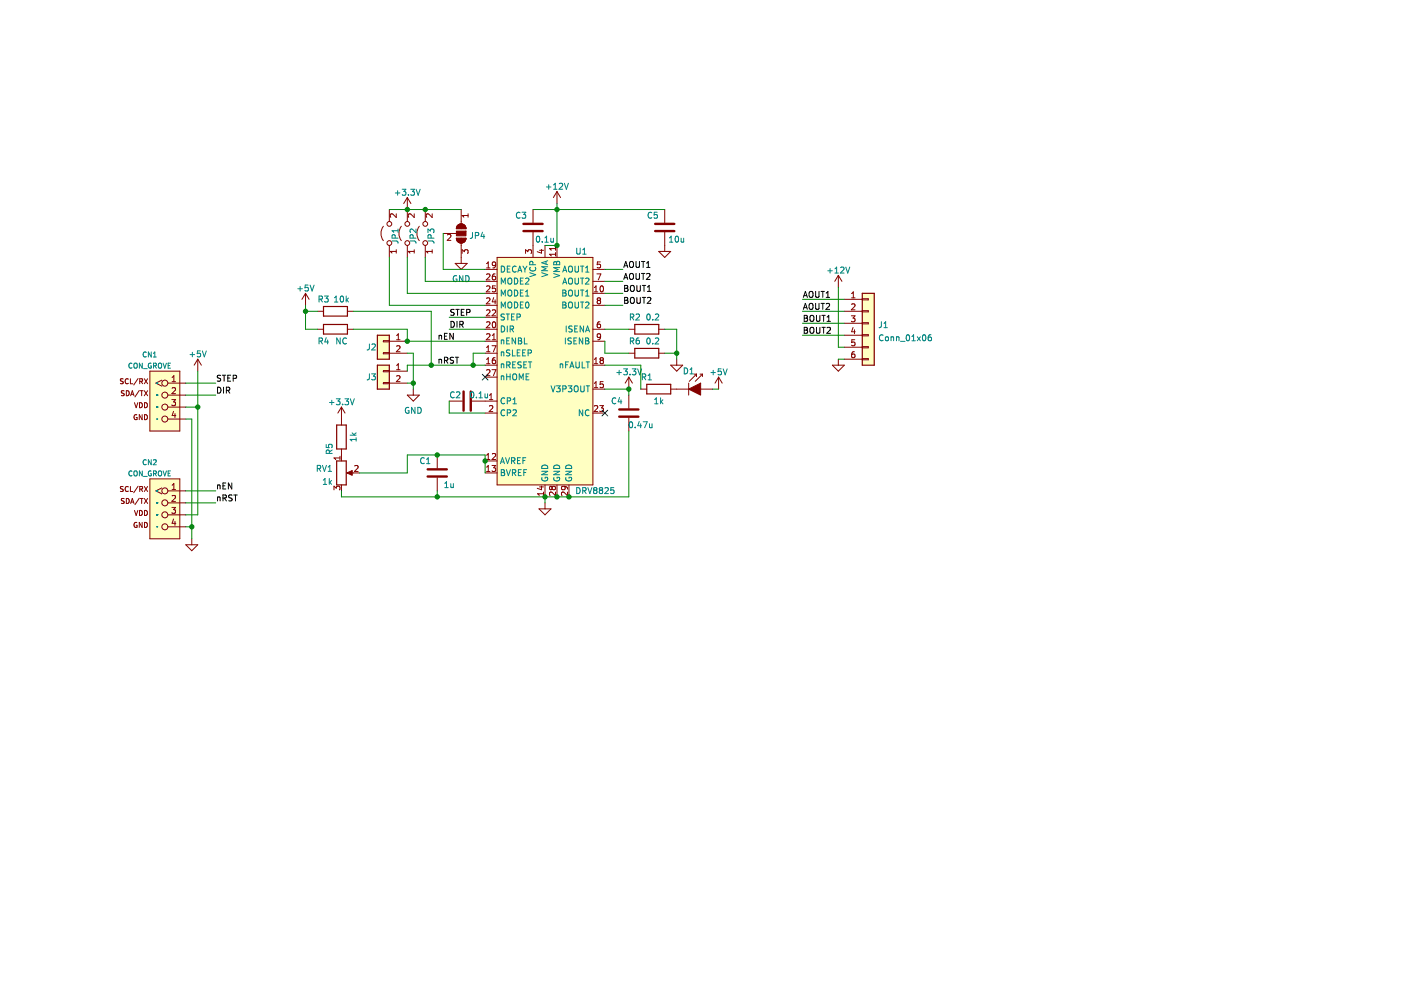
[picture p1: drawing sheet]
<svg xmlns="http://www.w3.org/2000/svg" width="297mm" height="210mm" viewBox="0 0 297 210" stroke-linecap="round" stroke-linejoin="round" font-family="sans-serif">
<path d="M0 0h297v209.9h-297z" fill-rule="evenodd" fill="#fff" stroke="#fff" stroke-width=".21"/>
<g fill="none" stroke="#840000" stroke-width=".21">
<path d="M81.3 48a2.54 2.54 0 0 0 0 3M82.5 44.4v2.6M82.5 52v2.6M84 53.3h-1.3l.4 .4M84 45.3v.8l-.9-.8-.4 .3 .2 .5M84 52.9v.8M85.1 48a2.54 2.54 0 0 0 0 3M86.4 41.9l-.8 1.3M86.4 41.9v5.1M86.4 52v2.6M86.4 41.9l.7 1.3M87.8 53.3h-1.2l.3 .4"/>
<path d="M87.8 45.3v.8l-.9-.8-.3 .3 .1 .5M87.8 52.9v.8M88.9 48a2.54 2.54 0 0 0 0 3M90.2 44.4v2.6M90.2 52v2.6M91.6 53.3h-1.2l.3 .4M91.6 45.3v.8l-.9-.8-.3 .3 .1 .5M91.6 52.9v.8M94 49.5h2.8M94.9 49.8l.5-.1 .2 .4-.8 .9h.8M96.5 55.8h2.5l-1.2 1.3zM96.8 50.5h2a1.02 1.02 0 0 1-1 1 1.02 1.02 0 0 1-1-1z"/>
<path d="M97.1 47.8a1.02 1.02 0 0 1 1.1-.3 1.02 1.02 0 0 1 .6 1h-2zM97.8 44.4v3.1M97.8 51.5v4.3M98 53.7v-.8l.5 .5 .1-.4h.5l.1 .2-.1 .5M99.2 45.3v.8M99.2 45.7h-1.2l.3 .4M102.9 57.1h2.5M102.9 59.7h2.5M103.2 55.9l.3-.4v1.3M103.2 56.8h.7M103.2 58.2l.4-.1 .3 .3-.8 .9h.8M105 58.1h-.4l-.2 .3v.7l.2 .2 .4-.1v-.6h-.4l-.2 .2"/>
<path d="M105.1 56.1l-.2 .2h-.4l-.1-.6 .5-.2 .2 .3-.1 .7-.1 .2-.4 .1M105.4 54.6h20.3v48.2h-20.3zM111.4 53.7v-.8l.5 .5 .1-.4h.6l.1 .2-.1 .5M113 44.4v2.8M113 49.2v5.4M114.4 53.1h.8M114.8 52.9v.8l-.9-.3M115.6 52v2.6M117.8 52.3v.8M117.8 53.6v.7M117.8 53.9h-1.3l.4 .4M117.8 52.7h-1.3l.4 .4"/>
<path d="M118.1 40.6v2.6M118.1 52v2.6M118.1 40.6l-.8 1.3M118.1 40.6l.8 1.3M125.7 57.1h2.5M125.7 59.7h2.5M126.6 58.1h.8l-.5 1.2M127.3 55.5h-.6l-.1 .6h.6l.1 .6-.2 .1-.5-.1M139.7 53.3h2.5l-1.3 1.3zM140.9 44.4v2.8M140.9 49.2v4.1M177.7 58.4l-.7 1.3"/>
<path d="M177.7 58.4v2.5M177.7 58.4l.8 1.3M31.8 78.7h6.3v12.7h-6.3zM41.9 76.2l-.7 1.2M41.9 76.2v2.5M41.9 76.2l.8 1.2M64.8 62.2l-.8 1.3M64.8 62.2v2.5M64.8 62.2l.7 1.3M67.3 69.8h1.3M67.3 66h1.3M73.7 69.8h1.2"/>
<path d="M73.7 66h1.2M81.3 72.2h1.2v.3h-1.2zM81.3 74.8h1.2v.2h-1.2zM81.3 78.6h1.2v.2h-1.2zM82.5 72.3h3.9M82.5 74.9h3.9M82.5 78.7h3.9M84.1 72h.7M84.1 71.1l.4-.3v1.2M84.1 77.5l.4-.4v1.3M84.1 73.4l.5-.1 .2 .4-.8 .9h.8M84.1 79.8l.5-.1 .2 .3-.8 .9h.8"/>
<path d="M84.1 78.4h.7M102.9 77.4h2.5M102.9 72.3h2.5M102.9 74.9h2.5M102.9 62.2h2.5M102.9 69.8h2.5M102.9 67.3h2.5M102.9 64.7h2.5M102.9 80h2.5M103.2 70.9l.4-.1 .3 .3-.8 .9h.8M103.2 74.6h.7M103.2 60.7l.4-.1 .3 .4-.8 .9h.8"/>
<path d="M103.2 73.7l.3-.4v1.3M103.2 76.2l.3-.4v1.3M103.2 77.1h.7M103.2 68.3l.4-.1 .3 .4-.8 .9h.8M103.2 63.3l.4-.2 .3 .4-.8 .9h.8M103.2 65.8l.4-.1 .3 .4-.8 .9h.8M103.2 78.5l.4-.1 .3 .3-.8 1h.8M104.3 73.3h.9l-.6 1.3M104.3 78.4h.9l-.6 1.3M104.4 72h.7M104.4 65.8l.5-.1 .2 .4-.8 .9h.8M104.4 71.1l.3-.3v1.2"/>
<path d="M104.5 68.3l.2-.1a.68 .68 0 0 1 .4 .7 .68 .68 0 0 1-.4 .6l-.3-.5zM104.7 63.1l-.3 .9h.8M105 75.8l-.4 .1-.2 .2v.8l.2 .2 .4-.1v-.6l-.4-.1-.2 .3M105 63.6v.8M105 60.6h-.6v.6h.6v.6l-.1 .1-.5-.1M125.7 77.4h2.5M125.7 72.3h2.5M125.7 62.2h2.5M125.7 69.8h2.5M125.7 64.7h2.5M126 61.9h.7M126 61l.4-.4v1.3"/>
<path d="M126 76.2l.4-.4v1.3M126 77.1h.7M126.9 63.7l-.3-.2 .3-.4h.2l.2 .3-.2 .3M126.9 63.7l-.3 .2v.3l.3 .2h.2l.2-.2v-.3l-.2-.2M126.9 63.7h.2M127.2 68.2l-.3 .1-.2 .2-.1 .8 .3 .2 .4-.1-.1-.6-.3-.1-.3 .3M127.3 71.3l-.2 .3-.4-.1v-.6l.4-.1 .2 .2v.7l-.2 .3h-.4M127.3 60.7l.2-.1a.68 .68 0 0 1 .5 .6 .68 .68 0 0 1-.5 .7l-.3-.5zM127.5 76.4l-.3-.3 .3-.3h.2l.2 .3-.2 .3M127.5 76.4l-.3 .2 .1 .4 .2 .1h.2l.2-.2v-.4l-.2-.1M127.5 76.4h.2M133.3 80v2.5"/>
<path d="M133.3 80l-.7 1.2M133.3 80l.8 1.2M133.3 74.9h1.3M133.3 69.8h1.3M139.7 74.9h1.2M139.7 69.8h1.2M142.2 77.4h2.5l-1.2 1.3zM143.5 76.2v1.2M147.2 79.3h.5M147.7 79.3l-1.6 1.6M147.7 79.3v.5M148.4 79.3h.5"/>
<path d="M148.9 79.3l-1.5 1.6M148.9 79.3v.5M152.4 80l-.8 1.2M152.4 80v2.5M152.4 80l.7 1.2M176.5 77.4h2.5l-1.3 1.3zM177.7 76.2v1.2M179 66h3.8M179 63.5h3.8M179 68.5h3.8M179 71.1h3.8M179 73.6h3.8"/>
<path d="M179 76.2h3.8M180.5 67h.8l-.4 .4 .3 .2v.5l-.2 .1-.5-.1M180.6 64.5l.4-.1 .3 .4-.8 .9h.8M180.6 63.1h.7M180.6 62.2l.3-.3v1.2M180.9 69.4l-.3 .9h.7M181.2 74.6h-.4l-.2 .3v.7l.2 .2 .4-.1v-.6h-.4l-.2 .2M181.2 69.9v.9M181.2 72h-.6v.6h.6v.6l-.2 .1-.4-.1M182.8 68.4h1.3v.3h-1.3zM182.8 63.3h1.3v.3h-1.3zM182.8 65.9h1.3v.2h-1.3z"/>
<path d="M182.8 71h1.3v.2h-1.3zM182.8 73.5h1.3v.2h-1.3zM182.8 76h1.3v.3h-1.3zM26.1 80.4h-.5a.45 .45 0 0 0 .5 .6l-.1 .3h-.5M26.3 82.9h-.5a.45 .45 0 0 0 .5 .6l-.1 .4h-.5M26.8 82.8a.54 .54 0 0 1 .6 .6 .54 .54 0 0 1-.6 .5zM27.2 80.4a.47 .47 0 0 0-.7 .4 .47 .47 0 0 0 .7 .5M27.6 80.3v1.1h.6M27.7 83.9l.4-1.1 .3 1.1M27.8 83.6h.5M28.5 85.4l.4 1 .3-1M29 88a.48 .48 0 0 0-.6 .5 .48 .48 0 0 0 .7 .4v-.4h-.2"/>
<path d="M29.3 80.2l-.9 1.4M29.5 82.8l-.9 1.4M29.6 85.4a.54 .54 0 0 1 .6 .5 .54 .54 0 0 1-.6 .5zM29.6 80.9l.5-.1 .1-.4-.6-.1v1.1M29.7 82.8h.6M29.9 80.9l.3 .5M30 82.8v1.1M30.1 87.9v1.1l-.6-1.1v1.1M30.6 80.3l.7 1.1M30.6 82.8l.7 1.1M30.6 87.9a.54 .54 0 0 1 .7 .5 .54 .54 0 0 1-.7 .6zM30.6 85.4a.54 .54 0 0 1 .7 .5 .54 .54 0 0 1-.7 .5z"/>
<path d="M31.3 80.3l-.7 1.1M31.3 82.8l-.7 1.1M34.3 80.6l-1.3 .6 1.3 .7M35.6 81.2h3.8M35.6 83.8h3.8M35.6 86.3h3.8M35.6 88.8h3.8M36.4 84.7h.8l-.4 .5 .4 .1v.6l-.2 .1-.6-.1M36.5 82.3l.5-.1 .2 .4-.8 .9h.8M36.5 80.9h.7M36.5 80l.4-.3v1.2M36.8 87.2l-.3 .9h.8"/>
<path d="M37.1 87.7v.8M72.1 96.7v.8M72.1 97.1h-1.3l.4 .4M72.4 86.3v3.8M72.4 95.2v2.5M72.4 86.3l-.8 1.3M72.4 86.3l.8 1.3M75.2 98.8l.5-.1 .2 .4-.8 .9h.8M81.3 81.1h1.2v.3h-1.2zM82.5 81.2h3.9M86.4 83.8h2.5l-1.3 1.2zM87.6 82.5v1.3"/>
<path d="M92.7 96.5v2.8M95.2 85h2.8M100.1 85h5.3M102.9 97.7h2.5M102.9 87.6h2.5M103.2 97.4h.7M103.2 96.5l.3-.3v1.2M103.2 99.1l.3-.4v1.3M103.2 100h.7M103.8 84.7h.7M103.8 83.8l.3-.3v1.2M103.8 86.1l.4-.1 .3 .4-.8 .9h.8"/>
<path d="M104.3 98.7h.8l-.4 .5 .3 .1v.5l-.1 .2-.6-.2M104.4 96.3l.5-.1 .2 .3-.8 .9h.8M125.7 82.5h2.5M125.7 87.6h2.5M126 81.3l.4-.4v1.3M126 82.2h.7M126 86.1l.5-.1 .2 .4-.8 .9h.8M127.2 86h.7l-.4 .5 .4 .1v.5l-.2 .2-.5-.2M127.9 80.9h-.6l-.1 .6h.6l.1 .6-.2 .1-.5-.1M133.3 83.8v2.8M133.3 88.6v2.8M135.9 82.5h1.2"/>
<path d="M142.2 82.5h3.8M146 81.2v2.6M148.6 82.5h2.5M26.1 103.2h-.5a.45 .45 0 0 0 .5 .6l-.1 .4h-.5M26.3 105.7l-.5 .1a.45 .45 0 0 0 .5 .5l-.1 .4h-.5M26.8 105.7a.54 .54 0 0 1 .6 .5 .54 .54 0 0 1-.6 .6zM27.2 103.2a.47 .47 0 0 0-.7 .5 .47 .47 0 0 0 .7 .4M27.6 103.1v1.1h.6M27.7 106.8l.4-1.1 .3 1.1M27.8 106.4h.5M28.5 108.2l.4 1.1 .3-1.1M29 110.8a.48 .48 0 0 0-.6 .5 .48 .48 0 0 0 .7 .4v-.3h-.2"/>
<path d="M29.3 103.1l-.9 1.4M29.5 105.6l-.9 1.4M29.6 108.2a.54 .54 0 0 1 .6 .6 .54 .54 0 0 1-.6 .5zM29.6 103.7h.5l.1-.5-.6-.1v1.1M29.7 105.7h.6M29.9 103.7l.3 .5M30 105.7v1.1M30.1 110.8v1l-.6-1v1M30.6 103.1l.7 1.1M30.6 105.7l.7 1.1M30.6 108.2a.54 .54 0 0 1 .7 .6 .54 .54 0 0 1-.7 .5zM30.6 110.8a.54 .54 0 0 1 .7 .5 .54 .54 0 0 1-.7 .5z"/>
<path d="M31.3 103.1l-.7 1.1M31.3 105.7l-.7 1.1M31.8 101.5h6.3v12.7h-6.3zM34.3 103.4l-1.3 .7 1.3 .6M35.6 104.1h3.8M35.6 106.6h3.8M35.6 109.2h3.8M35.6 111.7h3.8M36.4 107.6h.8l-.4 .5 .4 .1v.5l-.2 .1-.6-.1M36.5 102.9l.4-.4v1.3M36.5 105.2l.5-.2 .2 .4-.8 .9h.8M36.5 103.8h.7"/>
<path d="M36.8 110.1l-.3 .9h.8M37.1 110.5v.9M39.4 115.5h2.5l-1.2 1.3zM40.7 114.2v1.3M70.8 103.9v-.8l.5 .4 .1-.4h.6l.1 .2-.1 .6M72.4 102.8v1.3M73.9 100.3h2.3M92.7 101.3v2.8M102.9 100.3h2.5M114.3 107.9h2.5l-1.2 1.3zM114.4 103.2h.8M114.8 103.1v.7l-.9-.3"/>
<path d="M115.2 104.3v.7M115.2 104.7h-1.2l.3 .3M115.6 102.8v2.6M115.6 106.6v1.3M117 103.4l.3-.3h.2l.3 .3v.2l-.3 .2h-.3l-.2-.2M117 103.4l-.2-.3-.3 .3v.2l.2 .2 .3-.2M117 103.4v.2M117.8 104.3v.8l-.9-.8-.4 .3 .1 .4M118.1 102.8v2.6M119.6 103.1l.2 .3v.3l-.6 .1-.2-.4 .3-.3 .7 .1 .3 .2v.3M120.3 104.3v.8l-.9-.8-.4 .3 .2 .4M120.6 102.8v2.6"/>
<circle cx="82.5" cy="51.5" r=".51"/>
<circle cx="82.5" cy="47.5" r=".51"/>
<circle cx="86.4" cy="51.5" r=".51"/>
<circle cx="86.4" cy="47.5" r=".51"/>
<circle cx="90.2" cy="47.5" r=".51"/>
<circle cx="90.2" cy="51.5" r=".51"/>
<circle cx="35" cy="88.8" r=".63"/>
<circle cx="35" cy="81.2" r=".63"/>
<circle cx="35" cy="86.3" r=".63"/>
<circle cx="35" cy="83.8" r=".63"/>
<circle cx="35" cy="106.6" r=".63"/>
<circle cx="35" cy="104.1" r=".63"/>
<circle cx="35" cy="109.2" r=".63"/>
<circle cx="35" cy="111.7" r=".63"/>
</g>
<g fill="none" stroke="#008484" stroke-width=".21">
<path d="M115.9 39.6h.9M116.3 39.2v.9M117.4 39.2l.3-.3v1.2M118.6 39l.5-.1 .2 .3-.8 .9h.8M119.7 38.9l.4 1.2 .4-1.2M83.1 51.1l1.1 .1 .2 .4M83.8 50.5l-.1-.6-.5-.1-.1 .7h1.3M83.8 40.9h1M84.3 40.4v1M84.4 48.6v.7M84.4 48.9h-1.3l.4 .4M85.3 40.1h.8l-.5 .5 .4 .1v.6l-.2 .1-.5-.1"/>
<path d="M86.6 41.3v.1M86.9 51.1l1.1 .1 .2 .4M87.1 40.1h.8l-.5 .5 .4 .1v.6l-.2 .1-.5-.1M87.6 50.5l-.1-.6-.4-.1-.2 .7h1.3M88.2 48.6v.7l-.9-.7-.4 .2 .2 .5M88.2 40.1l.5 1.3 .4-1.3M90.7 51.1l1.1 .1 .2 .4M90.7 49.3v-.7l.5 .4 .1-.4h.6l.1 .2-.1 .5M91.4 50.5l-.1-.6-.4-.1-.2 .7h1.3M96.8 58.5a.58 .58 0 0 0-.7 .6 .58 .58 0 0 0 .8 .5v-.4h-.3M98.1 58.4v1.3l-.7-1.3v1.3M98.7 58.4a.64 .64 0 0 1 .8 .7 .64 .64 0 0 1-.8 .6z"/>
<path d="M100.2 49.3l-.1 1.1-.4 .2M100.8 50l.6-.1v-.5l-.6-.1v1.3M102.3 49.2l-.3 .9h.8M102.6 49.7v.9M106.3 56.4a.64 .64 0 0 1 .7 .7 .64 .64 0 0 1-.7 .6zM107.6 57h.4M107.7 59.1l.3-.1a.43 .43 0 0 1 .5 .4v.4a.42 .42 0 0 1-.4 .4 .42 .42 0 0 1-.4-.4zM108.2 56.4h-.6v1.3h.6M109.1 59a.64 .64 0 0 1 .7 .6 .64 .64 0 0 1-.7 .6zM109.4 56.5a.56 .56 0 0 0-.8 .6 .56 .56 0 0 0 .8 .5M109.8 57.7l.4-1.3 .4 1.3M109.9 57.3h.6"/>
<path d="M110.3 45.1a.56 .56 0 0 0-.8 .5 .56 .56 0 0 0 .8 .5M110.3 59.6h.5M110.7 45h.8l-.5 .5 .4 .1v.5l-.2 .2-.5-.2M110.9 56.4l.4 .7M110.9 59h-.6v1.2h.6M111.3 57.1v.6M111.4 59.1l.5-.1 .2 .3-.7 .9h.7M111.7 56.4l-.4 .7M112.3 57.8l1.3 .4-1.3 .5M112.4 56.7a.56 .56 0 0 0 .6 .8 .56 .56 0 0 0 .5-.8M113 56.1l-.1-.6h-.5l-.1 .6h1.3M113.8 50.2l.2-.1a.68 .68 0 0 1 .4 .6 .68 .68 0 0 1-.4 .6l-.3-.4z"/>
<path d="M114.9 57.8l1.2 .4-1.2 .5M115 51.2v.1M115.5 51.3h.7M115.5 50.4l.4-.3v1.2M115.8 55.4v.6M116.1 56.6h-1.2l.9 .4-.9 .4h1.2M116.1 55.3l-1.2 .4 1.2 .4M116.8 50.5v.8l.5-.1M117.3 50.5v.8M117.4 40.1h.7M117.4 58l1.3 .4-1.3 .4M117.5 55.5h.3l.2 .2 .2-.3 .3 .1 .2 .6h-1.3z"/>
<path d="M118 55.7v.4M118.7 56.7h-1.3l.9 .5-.9 .4h1.3M119.3 57.7l.4-1.3 .5 1.3M119.4 57.3h.6M119.4 59.9h.6M120.6 56.6l.2-.2a.43 .43 0 0 1 .6 .4v.5a.42 .42 0 0 1-.4 .4 .42 .42 0 0 1-.5-.4zM120.6 59.1l.2-.1a.43 .43 0 0 1 .6 .4v.4a.42 .42 0 0 1-.4 .4 .42 .42 0 0 1-.5-.4zM121.9 59v1l.3 .2h.2l.2-.2v-1M121.9 56.4v1.1l.3 .2h.2l.2-.2v-1.1M122.3 52.6v1l.2 .3h.3l.2-.3v-1M123.1 56.4h.7M123.1 59h.7"/>
<path d="M123.4 56.4v1.3M123.4 59v1.2M123.5 53.9h.8M123.5 53l.4-.4v1.3M124.2 56.8l.3-.4v1.3M124.2 59.1l.4-.1 .3 .3-.8 .9h.8M124.2 57.7h.7M138.2 45.1a.56 .56 0 0 0-.8 .5 .56 .56 0 0 0 .8 .5M139.3 45h-.6v.6l.6-.1v.6l-.1 .2-.5-.2M141.9 51.3h.8M141.9 50.4l.4-.3v1.2M143.3 50.2l.1-.1a.68 .68 0 0 1 .5 .6 .68 .68 0 0 1-.5 .6l-.3-.4z"/>
<path d="M144.4 50.5l.1 .8 .5-.1M145 50.5v.8M175.5 57.4h1M176 56.9v1M177 57.9h.7M177 57l.4-.4v1.3M178.2 56.7l.5-.1 .3 .4-.8 .9h.8M179.3 56.6l.4 1.3 .5-1.3M28 77.1a.47 .47 0 0 0-.7 .4 .47 .47 0 0 0 .7 .5M28.4 77.1l.2-.1 .4 .1 .1 .6-.2 .3-.3 .1-.2-.2zM30.2 77v1.1l-.6-1.1v1.1M30.4 78.2h.8"/>
<path d="M31 74.7a.47 .47 0 0 0-.7 .5 .47 .47 0 0 0 .7 .4M32 77a.48 .48 0 0 0-.6 .5 .48 .48 0 0 0 .7 .5v-.4h-.2M32.1 74.6v1.1l-.6-1.1v1.1M32.5 75.7h.6M32.5 74.9l.3-.3v1.1M32.5 77.6l.6-.1v-.4l-.6-.1v1.1M32.8 77.6l.4 .5M33.6 77.1l.2-.1 .4 .1 .1 .6-.2 .3-.3 .1-.2-.2zM34.6 77l.3 1.1 .4-1.1M35.6 77.5h.4M36.2 77h-.6v1.1h.6M40.3 75.2h1"/>
<path d="M40.8 74.7v1M42.5 74.4h-.6l-.1 .6 .6-.1 .1 .6-.2 .2-.5-.2M42.9 74.4l.4 1.3 .4-1.3M63.1 61.2h1M63.6 60.7v1M65.3 60.4h-.6v.6h.6v.6l-.2 .1-.4-.1M65.7 60.4l.5 1.3 .4-1.3M67.7 63.4h.6v-.5l-.6-.1v1.2M67.7 72.3h.6v-.5l-.6-.1v1.2M68 63.4l.4 .6M68 72.3l.4 .6M68.8 62.8h.8l-.4 .5 .3 .1v.5l-.2 .1-.5-.1"/>
<path d="M69.2 71.6l-.3 .9h.7M69.5 72.1v.8M70.9 64h.7M70.9 63.1l.4-.3v1.2M72.1 71.7v1.2l-.7-1.2v1.2M72.2 62.9l.2-.1a.68 .68 0 0 1 .5 .6 .68 .68 0 0 1-.5 .6l-.3-.4zM73.4 62.8v1.2M73.5 71.8a.56 .56 0 0 0-.8 .5 .56 .56 0 0 0 .8 .5M73.5 63.6l.4 .4M73.9 63.2l-.5 .5M78.3 79.3v1.1l-.5 .1M78.3 72.9v1.1l-.5 .2"/>
<path d="M78.8 79.3h.8l-.4 .5 .3 .1v.5l-.2 .1-.5-.1M78.9 73l.4-.1 .3 .4-.8 .9h.8M106.3 77.3l.5-.1v.8M106.3 79.8h.5v.7M106.3 69.1a.64 .64 0 0 1 .7 .7 .64 .64 0 0 1-.7 .6zM106.3 60.2v-1.2l.4 .9 .4-.9v1.2M106.3 62.8v-1.3l.4 .9 .4-.9v1.3M106.3 65.3v-1.3l.4 .9 .4-.9v1.3M106.3 72.1v.8M106.3 74.6v.9M106.3 77.2v.8M106.3 79.7v.8"/>
<path d="M106.3 72.2l.5-.1v.8M106.3 74.7h.5v.8M106.9 66.6l-.6 .1v.4l.5 .2 .1 .3-.2 .2h-.5M107.3 66.6h.7M107.4 77.4l.6-.1 .1-.4-.7-.2v1.3M107.4 79.3v1.2M107.4 72.3h.5M107.4 79.9h.8M107.6 69.1v1.3M107.7 66.6v1.2M107.7 61.7l.3-.2a.43 .43 0 0 1 .5 .4v.4a.42 .42 0 0 1-.4 .5 .42 .42 0 0 1-.4-.5zM107.7 64.2l.3-.2a.43 .43 0 0 1 .5 .5v.4a.42 .42 0 0 1-.4 .4 .42 .42 0 0 1-.4-.4z"/>
<path d="M107.7 77.4l.5 .6M108 71.7h-.6v1.2h.6M108.1 74.3h-.7v.4l.6 .2 .1 .3-.2 .3-.5-.1M108.2 69.8l.6-.1v-.5l-.6-.1v1.3M108.2 79.3v1.2M108.5 69.8l.4 .6M108.5 67.2h.4M108.6 74.2v1.3h.6M108.7 77.3h.4M108.8 79.5l.2-.2a.43 .43 0 0 1 .5 .4v.4a.42 .42 0 0 1-.4 .5 .42 .42 0 0 1-.4-.5zM109.1 61.5a.64 .64 0 0 1 .7 .6 .64 .64 0 0 1-.7 .7zM109.1 66.6h-.6v1.2h.6"/>
<path d="M109.1 64a.64 .64 0 0 1 .7 .7 .64 .64 0 0 1-.7 .6zM109.3 76.7h-.6v1.3h.6M109.3 71.7v1.2l-.7-1.2v1.2M109.6 67.2h.6l.1-.5-.7-.1v1.2M109.7 74.8h.4M109.9 71.7h.4l.3 .2-.3 .4 .3 .1v.3l-.2 .2h-.5zM109.9 72.3h.4M110.3 74.2h-.6v1.3h.6M110.3 62.1h.5M110.3 64.6h.5M110.5 76.8l-.7 .1v.3l.6 .3 .1 .3-.2 .2-.5-.1M110.8 74.8h.4"/>
<path d="M110.9 61.5h-.6v1.3h.6M110.9 64h-.6v1.3h.6M111.1 77.3h.4M111.2 71.7v1.2h.6M111.4 74.2h-.6v1.3h.6M111.4 62.8h.7M111.4 61.9l.4-.4v1.3M111.5 79.9h.5M111.6 64.1l.1-.1a.68 .68 0 0 1 .5 .7 .68 .68 0 0 1-.5 .6 .84 .84 0 0 1-.1-1.2zM111.7 76.7h-.6v1.3h.6M112 74.9l.6-.1v-.5l-.6-.1v1.3M112 76.7h.7"/>
<path d="M112.1 79.3h-.6v1.2h.6M112.4 76.7v1.3M118.8 77.3l.5-.1v.8M118.8 77.2v.8M119.3 61.5h.4l.3 .2-.3 .4 .3 .1v.3l-.2 .3h-.5zM119.3 64h.4l.3 .3-.3 .3 .3 .2v.3l-.2 .2h-.5zM119.3 62.1h.4M119.3 64.6h.4M119.3 60.2l.4-1.2 .5 1.2M119.9 71.7v1.2M119.9 77.3h.4M120 69.1v1.3"/>
<path d="M120.5 76.7h-.6v1.3M120.6 61.7l.2-.2a.43 .43 0 0 1 .6 .4v.4a.42 .42 0 0 1-.4 .5 .42 .42 0 0 1-.5-.5zM120.6 64.2l.2-.2a.43 .43 0 0 1 .6 .5v.4a.42 .42 0 0 1-.4 .4 .42 .42 0 0 1-.5-.4zM120.8 78l.5-1.3 .4 1.3M121 77.6h.6M121.1 71.7l-.6 .1v.3l.5 .3 .1 .3-.2 .2h-.5M121.3 69.2h-.7v.4l.6 .2 .1 .3-.2 .3-.5-.1M121.7 72.3h.4M121.9 69.7h.4M121.9 61.5v1l.3 .3h.2l.2-.3v-1M121.9 64v1.1l.3 .2 .3-.1 .1-.1v-1.1M122.1 76.7v1.1l.2 .2h.3l.2-.2v-1.1"/>
<path d="M122.3 71.7h-.6v1.2h.6M122.5 69.1h-.6v1.3h.6M123.1 61.5h.7M123.1 64h.7M123.4 76.7v1.3h.6M123.4 61.5v1.3M123.4 64v1.3M123.5 71.7v1.2l-.7-1.2v1.2M123.7 69.1v1.3l-.7-1.3v1.3M124.2 71.7h.4l.2 .2-.2 .4 .2 .1 .1 .3-.3 .2h-.4zM124.2 62.8h.7M124.2 64.2l.4-.2 .3 .4-.8 .9h.8"/>
<path d="M124.2 61.9l.3-.4v1.3M124.2 72.3h.4M124.2 70.4l.4-1.3 .4 1.3M124.3 76.7h.7M124.3 70h.6M124.6 76.7v1.3M130.8 79h.9M131.3 78.5v1M132.2 78.2h.8l-.4 .5 .4 .1v.6l-.2 .1-.6-.1M133.6 79.4v.1M133.7 67.2h.6v-.5l-.6-.1v1.2M133.7 72.3h.6v-.5l-.6-.1v1.2"/>
<path d="M134 72.3l.4 .6M134 67.2l.4 .6M134 78.2h.8l-.4 .5 .4 .1v.6l-.2 .1-.6-.1M134.9 66.7l.4-.1 .3 .3-.8 .9h.8M135.2 78.2l.4 1.3 .4-1.3M135.5 71.7h-.4l-.2 .3v.7l.2 .2 .4-.1v-.6l-.4-.1-.2 .3M136.2 79.9h.6l.1-.5-.7-.1v1.2M136.5 79.9l.4 .6M137.2 71.8l.2-.1a.68 .68 0 0 1 .5 .6 .68 .68 0 0 1-.5 .6l-.3-.5zM137.2 66.7l.2-.1a.68 .68 0 0 1 .5 .6 .68 .68 0 0 1-.5 .6l-.3-.4zM137.4 79.6l.4-.3v1.2M138.4 72.8v.1"/>
<path d="M138.4 67.7v.1M138.9 71.8l.5-.1 .3 .3-.8 .9h.8M138.9 66.7l.5-.1 .3 .3-.8 .9h.8M145.1 78a.64 .64 0 0 1 .7 .6 .64 .64 0 0 1-.7 .7zM146.3 79.3h.7M146.3 78.4l.3-.4v1.3M150.7 79h1M151.2 78.5v1M152.9 78.2h-.6l-.1 .6 .6-.1 .1 .7-.2 .1-.5-.1M153.3 78.2l.4 1.3 .5-1.3M186.9 68.2l-.1 1.1-.4 .2M187.2 71.1a.56 .56 0 0 0-.8 .5 .56 .56 0 0 0 .8 .5"/>
<path d="M187.4 69.5h.7M187.4 68.6l.4-.4v1.3M187.8 71.5l.3-.1 .3 .2v.4l-.3 .3-.4-.3zM188.9 71.5h.5l.1 .8M188.9 71.4v.9M190.1 71.5h.5v.8M190.1 71.4v.9M190.9 72.4h1M192.2 71.1l.2-.1a.68 .68 0 0 1 .5 .6 .68 .68 0 0 1-.5 .7l-.3-.5zM193.3 72.3h.8M193.3 71.3l.4-.3v1.3M194.5 71.4l.6 .9"/>
<path d="M195.1 71.4l-.6 .9M195.7 71.1l.2-.1a.68 .68 0 0 1 .4 .6 .68 .68 0 0 1-.4 .7l-.3-.5zM197.4 71h-.4l-.2 .3v.7l.2 .3 .4-.2v-.6h-.4l-.2 .2M28 99.9a.47 .47 0 0 0-.7 .5 .47 .47 0 0 0 .7 .4M28.4 100l.2-.2 .4 .2 .1 .6-.2 .3h-.3l-.2-.1zM30.2 99.8v1.1l-.6-1.1v1.1M31 97.6a.47 .47 0 0 0-.7 .4 .47 .47 0 0 0 .7 .4M32 99.9a.48 .48 0 0 0-.6 .5 .48 .48 0 0 0 .7 .4v-.3h-.2M32.1 97.5v1l-.6-1v1M32.5 97.6l.4-.1 .2 .3-.6 .7h.6M33.2 81.2h.1M33.2 83.8h.1"/>
<path d="M33.2 86.3h.1M33.2 88.8h.1M33.6 100l.2-.2 .4 .2 .1 .6-.2 .3h-.3l-.2-.1zM34.6 99.8l.3 1.1 .4-1.1M36.2 99.8h-.6v1.1h.6M67.3 99.3h.6v-.5l-.6-.1v1.2M67.6 99.3l.4 .6M68.4 98.7l.4 1.2 .4-1.2M69.2 94.3v.6h.6l-.1-.6h.6l.1 .1-.1 .5M69.6 99.9h.7M69.6 99l.3-.3v1.2M69.8 96.1v-.6h-.5l-.1 .6h1.2"/>
<path d="M69.9 85.3h.9M70.3 84.9v.9M70.4 95.4l-.6 .4M71.3 84.6h.8l-.4 .4 .3 .2v.5l-.1 .1-.6-.1M72.6 85.7v.1M73.1 84.6h.8l-.4 .4 .3 .2v.5l-.1 .1-.6-.1M74.2 92.3h1.3M74.3 84.6l.4 1.2 .4-1.2M74.7 91.8l.4 .5M75.5 92.8v.7M75.5 93.2h-1.3l.4 .3M75.5 91.8l-.5 .3"/>
<path d="M86.7 86.4a.58 .58 0 0 0-.8 .6 .58 .58 0 0 0 .8 .5v-.4h-.2M88 86.4v1.2l-.7-1.2v1.2M88.6 86.4a.64 .64 0 0 1 .7 .6 .64 .64 0 0 1-.7 .6zM90 97.2a.56 .56 0 0 0-.8 .5 .56 .56 0 0 0 .8 .5M90.4 98.3h.8M90.4 97.4l.4-.4v1.3M96.3 83.2a.56 .56 0 0 0-.8 .5 .56 .56 0 0 0 .8 .5M96.8 83.2l.5-.1 .2 .3-.8 .9h.8M99.9 83.2l.1-.1a.68 .68 0 0 1 .5 .6 .68 .68 0 0 1-.5 .6l-.3-.4zM101 84.2v.1M101.6 84.3h.7M101.6 83.4l.3-.3v1.2"/>
<path d="M102.8 83.5l.1 .8 .5-.1M103.4 83.5v.8M106.1 98.3l.4-1.3 .4 1.3M106.2 97.9h.6M106.3 99.6h.4l.2 .2-.2 .4 .2 .1 .1 .3-.2 .2h-.5zM107 84.5a.56 .56 0 0 0-.8 .5 .56 .56 0 0 0 .8 .5M107 87a.56 .56 0 0 0-.8 .5 .56 .56 0 0 0 .8 .5M107.2 97l.4 1.3 .4-1.3M107.4 99.6l.4 1.2 .4-1.2M107.6 85h.6v-.5l-.6-.2v1.3M107.6 87.6l.6-.1v-.5l-.6-.1v1.3M108.5 97.7l.6-.1v-.4l-.6-.2v1.3"/>
<path d="M108.8 85.6h.7M108.8 84.7l.3-.4v1.3M108.8 97.7l.4 .6M108.8 87l.4-.1 .3 .3-.8 1h.8M109.7 97.6h.5M110.1 80.5v-1.2l.4 .9 .4-.9v1.2M110.3 97h-.6v1.3h.6M110.5 99.6h-.6v1.2h.6M110.9 97.6h.4M111.5 97h-.6v1.3M111.7 99.6h-.6v1.2M114.9 99.9h1.2l-1.2 .8h1.2"/>
<path d="M115 98.7a.66 .66 0 0 1 .8-.1 .66 .66 0 0 1 .3 .7h-1.2zM116.8 81.8l.5 1.3 .4-1.3M117.4 99.9h1.3l-1.3 .8h1.3M117.6 98.7a.66 .66 0 0 1 .7-.1 .66 .66 0 0 1 .4 .7h-1.3zM118 81.8h.8l-.4 .5 .3 .1v.6l-.2 .1-.5-.1M119.3 82.5l.6-.1 .1-.5-.7-.1v1.3M119.9 99.9h1.3l-1.3 .8h1.3M120.1 98.7a.66 .66 0 0 1 .8-.1 .66 .66 0 0 1 .3 .7h-1.3zM120.5 81.8h.8l-.5 .5 .4 .1v.6l-.2 .1-.5-.1M121.8 82l.2-.2a.43 .43 0 0 1 .6 .4v.5a.42 .42 0 0 1-.4 .4 .42 .42 0 0 1-.5-.4zM123.1 81.8v1l.3 .3h.2l.3-.3v-1M123.5 86.9v1.3l-.7-1.3v1.3"/>
<path d="M124.3 81.8h.7M124.6 81.8v1.3M124.9 87a.56 .56 0 0 0-.8 .5 .56 .56 0 0 0 .8 .5M130.6 84.5a.56 .56 0 0 0-.8 .5 .56 .56 0 0 0 .8 .5M131.4 84.3l-.3 .9h.7M131.7 84.8v.8M133.5 89.5l.2-.1a.68 .68 0 0 1 .5 .7 .68 .68 0 0 1-.5 .6l-.3-.5zM134.7 90.6v.1M135.5 89.4l-.3 .9h.8M135.8 89.8v.9M136.4 89.4h.8l-.5 1.3M137.4 80.5h.7"/>
<path d="M137.7 89.8l.1 .8h.4M138.2 89.8v.9M138.8 85.6h.7M138.8 84.7l.4-.4v1.3M140.1 84.3v1.3M140.2 85.1l.3 .5M140.5 84.8l-.4 .5M30.4 101h.8M32.5 100.4l.6-.1v-.4l-.6-.1v1.1M32.8 100.4l.4 .5M33.2 104.1h.1M33.2 106.6h.1"/>
<path d="M33.2 109.2h.1M33.2 111.7h.1M35.6 100.3h.4M68.5 102.7h.8M68.5 101.8l.4-.4v1.3M69.8 101.4v1.3M69.9 102.2l.4 .5M70.3 101.9l-.5 .5M94.3 102.5l.4-.4v1.3M94.3 103.4h.7M95.6 102.5v.8h.5M96.1 102.5v.9"/>
<path d="M106.3 100.2h.4M108.6 100.2h.6l.1-.5-.7-.1v1.2M108.9 100.2l.5 .6M109.9 100.2h.4M111.1 100.2h.4M114.9 101.3a.58 .58 0 0 0 .6 .7 .58 .58 0 0 0 .5-.8h-.4v.2M117.5 101.3a.58 .58 0 0 0 .5 .7 .58 .58 0 0 0 .5-.8h-.4v.2M120 101.3a.58 .58 0 0 0 .6 .7 .58 .58 0 0 0 .5-.8h-.4v.2M122.3 103.4a.64 .64 0 0 1 .7 .6 .64 .64 0 0 1-.7 .7zM123.5 104.1l.7-.1v-.5l-.7-.1v1.3M123.8 104.1l.5 .6M124.6 103.4l.5 1.3 .4-1.3"/>
<path d="M126.1 103.9l-.3 .3v.2l.3 .3h.2l.3-.3-.1-.3-.2-.2M126.1 103.9l-.3-.2 .3-.3h.3l.2 .2-.3 .3M126.1 103.9h.2M127.3 103.9l-.2 .3v.2l.2 .3h.2l.3-.3-.1-.3-.2-.2M127.3 103.9l-.2-.2 .2-.3h.4l.1 .2-.3 .3M127.3 103.9h.2M128.3 103.5l.4-.1 .3 .3-.8 1h.8M130.1 103.4h-.6v.6l.6-.1v.6l-.1 .2-.5-.2"/>
</g>
<g fill="#840000" stroke="#840000" stroke-width=".21">
<path d="M146 82.5l2.6-1.3v2.6z"/>
<path d="M73.5 100.3l1.2-.5v1z"/>
<path d="M97.1 47.8a1.02 1.02 0 0 1 1.1-.3 1.02 1.02 0 0 1 .6 1h-2z" fill-rule="evenodd"/>
<path d="M96.8 49h2v1h-2z" fill-rule="evenodd"/>
<path d="M96.8 50.5h2a1.02 1.02 0 0 1-1 1 1.02 1.02 0 0 1-1-1z" fill-rule="evenodd"/>
</g>
<path d="M111 47.5h4M111 49h4M138.9 47.5h4.1M138.9 49h4.1M90.7 99.5h4M98.3 83v4.1M99.8 83v4.1M131.3 86.8h4.1M131.3 88.3h4.1M90.7 101h4" fill="none" stroke="#840000" stroke-width=".51"/>
<path d="M68.6 68.8h5.1v2h-5.1zM68.6 65h5.1v2h-5.1zM80 71.1h2.5v5.1h-2.5zM80 77.4h2.5v5.1h-2.5zM134.6 68.8h5.1v2h-5.1zM134.6 73.9h5.1v2h-5.1zM182.8 62.2h2.6v15.2h-2.6zM71.4 90.1h2v5.1h-2zM71.4 97.7h2v5.1h-2zM137.1 81.5h5.1v2h-5.1z" fill="none" stroke="#840000" stroke-width=".25"/>
<g fill="#ffffc2" stroke="#ffffc2" stroke-width=".25">
<path d="M80 71.1h2.5v5.1h-2.5z" fill-rule="evenodd"/>
<path d="M182.8 62.2h2.6v15.2h-2.6z" fill-rule="evenodd"/>
<path d="M80 77.4h2.5v5.1h-2.5z" fill-rule="evenodd"/>
</g>
<g fill="#ffffc2" stroke="#ffffc2" stroke-width=".21">
<path d="M105.4 54.6h20.3v48.2h-20.3z" fill-rule="evenodd"/>
<path d="M31.8 78.7h6.3v12.7h-6.3z" fill-rule="evenodd"/>
<path d="M31.8 101.5h6.3v12.7h-6.3z" fill-rule="evenodd"/>
</g>
<g fill="none" stroke="#000" stroke-width=".21">
<path d="M132.3 59.2l.4-1.2 .4 1.2M132.3 56.7l.4-1.3 .4 1.3M132.4 58.9h.6M132.4 56.3h.6M133.5 58.2l.3-.2a.43 .43 0 0 1 .5 .4v.4a.42 .42 0 0 1-.4 .5 .42 .42 0 0 1-.4-.5zM133.5 55.6l.3-.2a.43 .43 0 0 1 .5 .5v.4a.42 .42 0 0 1-.4 .4 .42 .42 0 0 1-.4-.4zM134.9 58v1l.2 .2h.2l.3-.2v-1M134.9 55.4v1.1l.2 .2h.2l.3-.2v-1.1M136 58h.7M136 55.4h.7M136.4 55.4v1.3M136.4 58v1.2"/>
<path d="M137.1 58.1l.5-.1 .2 .3-.8 .9h.8M137.1 56.7h.7M137.1 55.8l.3-.4v1.3M46.8 79.6l-.7 .1v.3l.6 .3 .1 .3-.3 .2h-.4M47.1 79.6h.8M47.5 79.6v1.2M48.9 79.6h-.6v1.2h.6M93.1 71.1v.8M93.1 76.2v.8M93.1 76.3l.5-.1v.8M93.1 71.2h.5v.7M94.2 76.4h.6l.1-.5-.7-.2v1.3"/>
<path d="M94.2 71.3h.5M94.5 76.4l.5 .6M94.8 70.7h-.6v1.2h.6M95.6 68.1a.64 .64 0 0 1 .8 .7 .64 .64 0 0 1-.8 .6zM96.1 70.7v1.2l-.7-1.2v1.2M96.2 75.8l-.7 .1v.3l.5 .3 .2 .3-.3 .2h-.5M96.3 65.7h-.7v.4l.6 .2 .1 .3-.3 .3-.4-.1M96.5 75.7h.8M96.7 65.6h.7M96.9 68.1v1.3M96.9 75.7v1.3M97 65.6v1.3"/>
<path d="M97.5 68.8l.6-.1 .1-.4-.7-.2v1.3M97.8 66.2h.4M97.8 68.8l.4 .6M98.4 65.6h-.6v1.3h.6M98.9 66.3l.7-.1v-.5l-.7-.1v1.3M132.4 63.1h.5l.2 .2-.2 .4 .2 .1 .1 .3-.3 .2h-.5zM132.4 60.5h.5l.2 .3-.2 .3 .2 .1 .1 .3-.3 .3h-.5zM132.4 61.1h.5M132.4 63.7h.5M133.7 63.2l.2-.1a.43 .43 0 0 1 .6 .4v.4a.42 .42 0 0 1-.4 .4 .42 .42 0 0 1-.5-.4zM133.7 60.7l.2-.2a.43 .43 0 0 1 .6 .4v.5a.42 .42 0 0 1-.4 .4 .42 .42 0 0 1-.5-.4zM135 63.1v1l.3 .2h.2l.3-.2v-1"/>
<path d="M135 60.5v1l.3 .3h.2l.3-.3v-1M136.2 63.1h.7M136.2 60.5h.7M136.5 60.5v1.3M136.5 63.1v1.2M137.3 63.2l.5-.1 .2 .3-.8 .9h.8M137.3 61.8h.7M137.3 60.9l.3-.4v1.3M170.3 65.6l.5-1.3 .4 1.3M170.3 63.1l.5-1.3 .4 1.3M170.5 65.2h.6M170.5 62.7h.6"/>
<path d="M170.5 66.9h.4l.3 .2-.3 .4 .3 .1v.3l-.2 .2h-.5zM170.5 69.4h.4l.3 .2-.3 .4 .3 .1v.3l-.2 .3h-.5zM170.5 67.5h.4M170.5 70h.4M171.6 64.5l.2-.2a.43 .43 0 0 1 .6 .4v.5a.42 .42 0 0 1-.4 .4 .42 .42 0 0 1-.5-.4zM171.6 62l.2-.2a.43 .43 0 0 1 .6 .4v.4a.42 .42 0 0 1-.4 .5 .42 .42 0 0 1-.5-.5zM171.8 67l.2-.1a.43 .43 0 0 1 .6 .4v.4a.42 .42 0 0 1-.5 .4 .42 .42 0 0 1-.4-.4zM171.8 69.6l.2-.2a.43 .43 0 0 1 .6 .4v.4a.42 .42 0 0 1-.5 .5 .42 .42 0 0 1-.4-.5zM172.9 64.3v1.1l.3 .2h.2l.3-.2v-1.1M172.9 61.8v1l.3 .3h.2l.3-.3v-1M173.1 66.9v1l.3 .2h.3l.1-.2v-1M173.1 69.4v1l.3 .3 .3-.1 .1-.2v-1"/>
<path d="M174.1 64.3h.7M174.1 61.8h.7M174.3 66.9h.7M174.3 69.4h.7M174.4 61.8v1.3M174.4 64.3v1.3M174.6 66.9v1.2M174.6 69.4v1.3M175.2 64.4l.4-.1 .3 .4-.8 .9h.8M175.2 63.1h.7M175.2 62.1l.3-.3v1.3M175.3 68.1h.8"/>
<path d="M175.3 69.5l.5-.1 .3 .4-.8 .9h.8M175.3 67.2l.4-.3v1.2M46.1 82.1a.64 .64 0 0 1 .8 .6 .64 .64 0 0 1-.8 .7zM47.4 82.1v1.3M48 82.8l.6-.1 .1-.5-.7-.1v1.3M48.3 80.2h.4M48.3 82.8l.4 .6M49.4 80.2h.7v-.5l-.7-.1v1.2M46.1 102.8v.9M46.1 105.4v.8M46.1 102.9h.5l.1 .8M46.1 105.5l.5-.1 .1 .8"/>
<path d="M47.3 103h.4M47.3 105.6l.6-.1v-.4l-.6-.2v1.3M47.6 105.6l.4 .6M47.9 102.4h-.6v1.3h.6M49.1 102.4v1.3l-.7-1.3v1.3M49.2 105l-.7 .1v.3l.6 .3 .1 .3-.2 .2-.5-.1M49.6 104.9h.7M49.9 104.9v1.3"/>
</g>
<g fill="none" stroke="#008400" stroke-width=".21">
<path d="M82.5 44.4h15.3M82.5 54.6v10.1h20.4M86.4 54.6v7.6h16.5M90.2 54.6v5.1h12.7M94 49.5v7.6h8.9M113 44.4h27.9M118.1 43.2v8.8h-2.5M128.2 57.1h3.9M128.2 59.7h3.9M41.9 78.7v30.5h-2.5M64.8 64.7v5.1h2.5M64.8 66h2.5"/>
<path d="M74.9 69.8h11.5v2.5h16.5M74.9 66h16.5v11.4M86.4 74.9h1.2v7.6M95.2 69.8h7.7M95.2 67.3h7.7M102.9 77.4h-16.5v1.3M102.9 74.9h-2.6v2.5M128.2 62.2h3.9M128.2 69.8h5.1M128.2 77.4h7.7v5.1M128.2 64.7h3.9M128.2 72.3v2.6h5.1"/>
<path d="M140.9 69.8h2.6v6.4M140.9 74.9h2.6M170.1 66h8.9M170.1 71.1h8.9M170.1 68.5h8.9M170.1 63.5h8.9M177.7 60.9v12.7h1.3M177.7 76.2h1.3M39.4 81.2h6.3M39.4 88.8h1.3v25.4M39.4 86.3h2.5M39.4 83.8h6.3"/>
<path d="M86.4 81.2h1.2M95.2 85v2.6h7.7M128.2 82.5h5.1v1.3M133.3 91.4v14h-60.9v-1.3M151.1 82.5h1.3M39.4 106.6h6.3M39.4 111.7h1.3M39.4 104.1h6.3M76.2 100.3h10.2v-3.8h16.5v3.8M92.7 104.1v1.3M115.6 105.4v1.2"/>
</g>
<path d="M102.2 79.4l1.3 1.2M103.5 79.4l-1.3 1.2M127.6 87l1.3 1.2M128.9 87l-1.3 1.2" fill="none" stroke="#000084" stroke-width=".21"/>
<g fill="#008400" stroke="#008400" stroke-width=".21">
<circle cx="115.6" cy="105.4" r=".46"/>
<circle cx="120.6" cy="105.4" r=".46"/>
<circle cx="118.1" cy="105.4" r=".46"/>
<circle cx="100.3" cy="77.4" r=".46"/>
<circle cx="86.4" cy="72.3" r=".46"/>
<circle cx="102.9" cy="97.7" r=".46"/>
<circle cx="92.7" cy="96.5" r=".46"/>
<circle cx="92.7" cy="105.4" r=".46"/>
<circle cx="91.4" cy="77.4" r=".46"/>
<circle cx="86.4" cy="44.4" r=".46"/>
<circle cx="118.1" cy="44.4" r=".46"/>
<circle cx="118.1" cy="52" r=".46"/>
<circle cx="90.2" cy="44.4" r=".46"/>
<circle cx="87.6" cy="81.2" r=".46"/>
<circle cx="40.7" cy="111.7" r=".46"/>
<circle cx="41.9" cy="86.3" r=".46"/>
<circle cx="64.8" cy="66" r=".46"/>
<circle cx="143.5" cy="74.9" r=".46"/>
<circle cx="133.3" cy="82.5" r=".46"/>
</g>
</svg>
